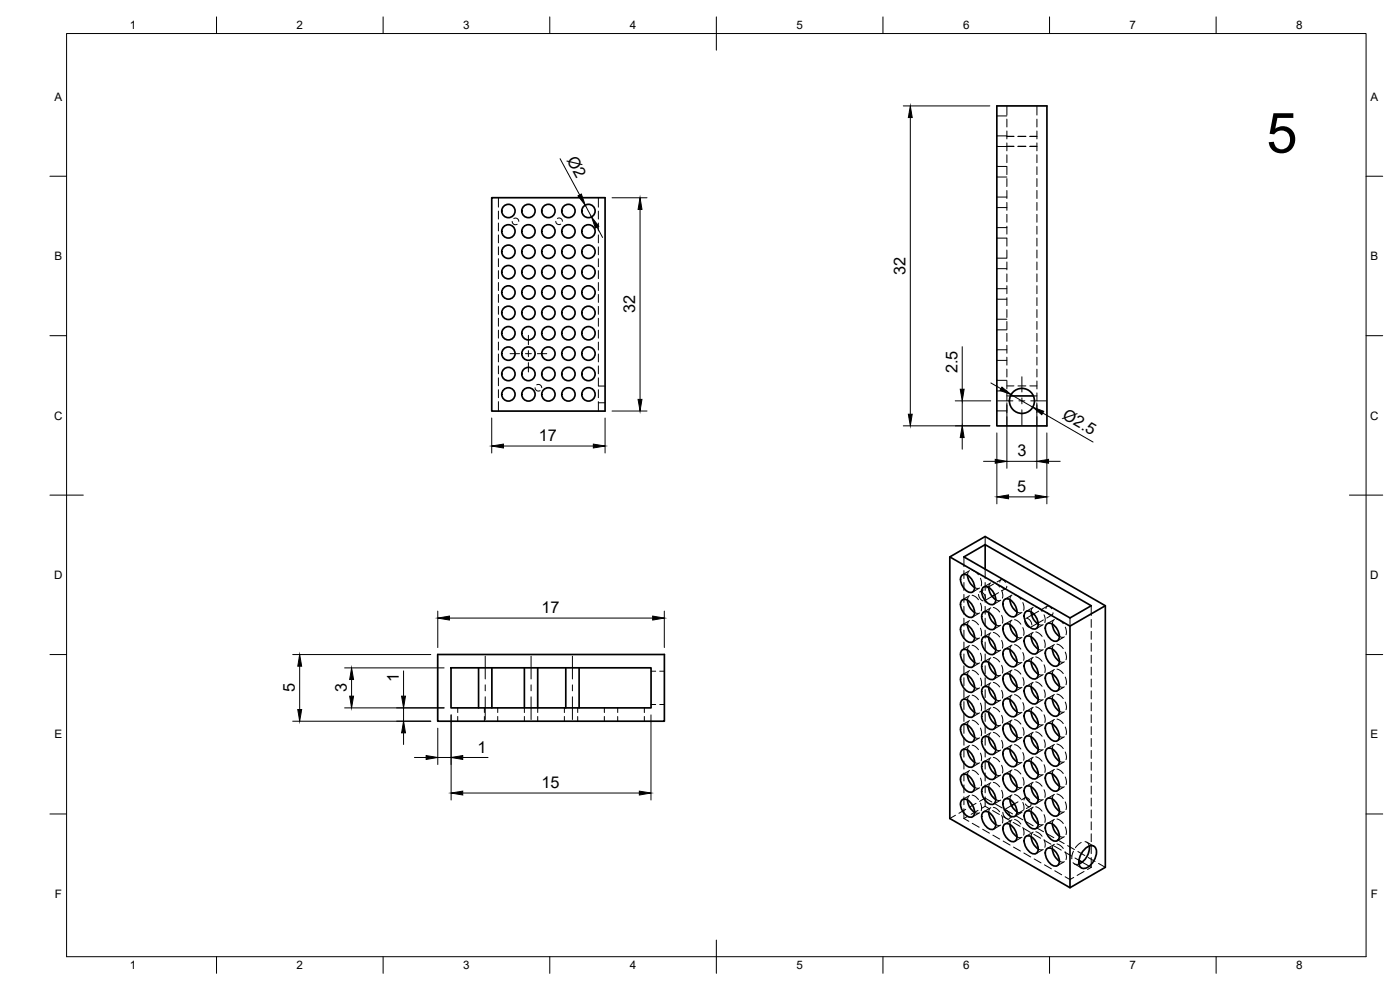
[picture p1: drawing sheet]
<svg xmlns="http://www.w3.org/2000/svg" width="420mm" height="297mm" viewBox="0 0 420 297" stroke-linecap="round" stroke-linejoin="round" font-family="sans-serif">
<defs><g id="words">
<text font-size="16.8" x="380.1" y="45.8">5</text>
<g font-size="4.9">
<text x="170" y="47.9" transform="rotate(62 170 47.9)">Ø2</text>
<text x="271.7" y="82.5" transform="rotate(-90 271.7 82.5)">32</text>
<text x="190.6" y="94" transform="rotate(-90 190.6 94)">32</text>
<text x="287.3" y="112" transform="rotate(-90 287.3 112)">2.5</text>
<text x="318.6" y="125.4" transform="rotate(30 318.6 125.4)">Ø2.5</text>
<text x="161.7" y="132.4">17</text>
<text x="305.3" y="137">3</text>
<text x="305.3" y="147.6">5</text>
<text x="162.5" y="184.1">17</text>
<text x="88.5" y="207.8" transform="rotate(-90 88.5 207.8)">5</text>
<text x="104.1" y="207.7" transform="rotate(-90 104.1 207.7)">3</text>
<text x="119.7" y="204.5" transform="rotate(-90 119.7 204.5)">1</text>
<text x="143.3" y="225.9">1</text>
<text x="162.5" y="236.5">15</text>
</g>
<g font-size="3.5">
<text x="39" y="8.8">1</text>
<text x="89" y="8.8">2</text>
<text x="139" y="8.8">3</text>
<text x="189" y="8.8">4</text>
<text x="239" y="8.8">5</text>
<text x="289" y="8.8">6</text>
<text x="339" y="8.8">7</text>
<text x="389" y="8.8">8</text>
<text x="16.3" y="30.2">A</text>
<text x="411.3" y="30.2">A</text>
<text x="16.3" y="78">B</text>
<text x="411.3" y="78">B</text>
<text x="16.2" y="125.9">C</text>
<text x="411.2" y="125.9">C</text>
<text x="16.2" y="173.7">D</text>
<text x="411.2" y="173.7">D</text>
<text x="16.3" y="221.6">E</text>
<text x="411.3" y="221.6">E</text>
<text x="16.4" y="269.4">F</text>
<text x="411.4" y="269.4">F</text>
<text x="39" y="290.8">1</text>
<text x="89" y="290.8">2</text>
<text x="139" y="290.8">3</text>
<text x="189" y="290.8">4</text>
<text x="239" y="290.8">5</text>
<text x="289" y="290.8">6</text>
<text x="339" y="290.8">7</text>
<text x="389" y="290.8">8</text>
</g>
</g></defs>
<!-- layer: Visible -->
<g fill="none" stroke="#000" stroke-width=".51">
<path d="M299.2 31.8h15v96h-15zM147.6 59.3h34v64h-34zM303.2 118.8h6.9M285.1 167.1l10.6-6.1 36 20.7v78.5l-10.6 6.1-36-20.7zM285.1 167.1l36 20.8 10.6-6.2M288.5 172.8a1.8 1.8 0 0 1 2.8 .6 3.2 3.2 0 0 1 .6 4.2 3.2 3.2 0 0 1-3.4-2.6 2.66 2.66 0 0 1 0-2.2zM289.3 167.1l6.4-3.7 31.8 18.3-6.4 3.7zM290.4 172.6a4.7 4.7 0 0 0 2.1 3.7M294.9 176.4a1.8 1.8 0 0 1 2.8 .6 3.2 3.2 0 0 1 .5 4.3 3.2 3.2 0 0 1-3.4-2.6 2.66 2.66 0 0 1 .1-2.3zM295.7 163.4v7.4M296.7 176.2a4.7 4.7 0 0 0 2.1 3.7M298.5 178.5l-.8 .5"/>
<path d="M303.1 179.9a4.7 4.7 0 0 0 2.1 3.7M131.4 196.4h68v20h-68zM288.5 195.2a1.8 1.8 0 0 1 2.8 .7 3.2 3.2 0 0 1 .6 4.2 3.2 3.2 0 0 1-3.4-2.6 2.66 2.66 0 0 1 0-2.3zM288.5 187.7a1.8 1.8 0 0 1 2.8 .7 3.2 3.2 0 0 1 .6 4.2 3.2 3.2 0 0 1-3.4-2.6 2.66 2.66 0 0 1 0-2.3zM288.5 180.2a1.8 1.8 0 0 1 2.8 .7 3.2 3.2 0 0 1 .6 4.2 3.2 3.2 0 0 1-3.4-2.6 2.66 2.66 0 0 1 0-2.3zM290.4 180.1a4.7 4.7 0 0 0 2.1 3.7M290.4 187.6a4.7 4.7 0 0 0 2.1 3.6M290.4 195.1a4.7 4.7 0 0 0 2.1 3.6M294.9 191.4a1.8 1.8 0 0 1 2.8 .6 3.2 3.2 0 0 1 .5 4.3 3.2 3.2 0 0 1-3.4-2.6 2.66 2.66 0 0 1 .1-2.3zM294.9 198.9a1.8 1.8 0 0 1 2.8 .6 3.2 3.2 0 0 1 .5 4.3 3.2 3.2 0 0 1-3.4-2.6 2.66 2.66 0 0 1 .1-2.3zM294.9 183.9a1.8 1.8 0 0 1 2.8 .6 3.2 3.2 0 0 1 .5 4.3 3.2 3.2 0 0 1-3.4-2.6 2.66 2.66 0 0 1 .1-2.3zM296.7 183.7a4.7 4.7 0 0 0 2.1 3.7"/>
<path d="M296.7 198.7a4.7 4.7 0 0 0 2.1 3.7M296.7 191.2a4.7 4.7 0 0 0 2.1 3.7M301.3 187.6a1.8 1.8 0 0 1 2.7 .6 3.2 3.2 0 0 1 .6 4.3 3.2 3.2 0 0 1-3.4-2.7 2.66 2.66 0 0 1 .1-2.2zM301.3 195.1a1.8 1.8 0 0 1 2.7 .6 3.2 3.2 0 0 1 .6 4.2 3.2 3.2 0 0 1-3.4-2.6 2.66 2.66 0 0 1 .1-2.2zM301.3 180.1a1.8 1.8 0 0 1 2.7 .6 3.2 3.2 0 0 1 .6 4.3 3.2 3.2 0 0 1-3.4-2.7 2.66 2.66 0 0 1 .1-2.2zM303.1 194.9a4.7 4.7 0 0 0 2.1 3.7M303.1 187.4a4.7 4.7 0 0 0 2.1 3.7M307.6 183.7a1.8 1.8 0 0 1 2.8 .7 3.2 3.2 0 0 1 .6 4.2 3.2 3.2 0 0 1-3.4-2.6 2.66 2.66 0 0 1 0-2.3zM307.6 191.2a1.8 1.8 0 0 1 2.8 .7 3.2 3.2 0 0 1 .6 4.2 3.2 3.2 0 0 1-3.4-2.6 2.66 2.66 0 0 1 0-2.3zM307.6 198.7a1.8 1.8 0 0 1 2.8 .7 3.2 3.2 0 0 1 .6 4.2 3.2 3.2 0 0 1-3.4-2.6 2.66 2.66 0 0 1 0-2.3zM309.5 198.6a4.7 4.7 0 0 0 2.1 3.7M309.5 191.1a4.7 4.7 0 0 0 2.1 3.6"/>
<path d="M309.5 183.6a4.7 4.7 0 0 0 2.1 3.6M310.2 184.2l-.6 .4M311.6 186.9l-.3 .2M314 187.4a1.8 1.8 0 0 1 2.7 .6 3.2 3.2 0 0 1 .6 4.3 3.2 3.2 0 0 1-3.4-2.6 2.66 2.66 0 0 1 .1-2.3zM314 194.9a1.8 1.8 0 0 1 2.7 .6 3.2 3.2 0 0 1 .6 4.3 3.2 3.2 0 0 1-3.4-2.6 2.66 2.66 0 0 1 .1-2.3zM315.8 194.7a4.7 4.7 0 0 0 2.2 3.7M315.8 187.3a4.7 4.7 0 0 0 2.2 3.6M321.1 187.9v78.4M135.4 200.4h60v12h-60zM143.6 200.4v12M147.6 200.4v12M157.4 200.4v12"/>
<path d="M161.4 200.4v12M169.8 200.4v12M173.8 200.4v12M288.5 217.7a1.8 1.8 0 0 1 2.8 .6 3.2 3.2 0 0 1 .6 4.3 3.2 3.2 0 0 1-3.4-2.6 2.66 2.66 0 0 1 0-2.3zM288.5 202.7a1.8 1.8 0 0 1 2.8 .7 3.2 3.2 0 0 1 .6 4.2 3.2 3.2 0 0 1-3.4-2.6 2.66 2.66 0 0 1 0-2.3zM288.5 210.2a1.8 1.8 0 0 1 2.8 .6 3.2 3.2 0 0 1 .6 4.3 3.2 3.2 0 0 1-3.4-2.6 2.66 2.66 0 0 1 0-2.3zM290.4 210.1a4.7 4.7 0 0 0 2.1 3.6M290.4 202.6a4.7 4.7 0 0 0 2.1 3.6M290.4 217.5a4.7 4.7 0 0 0 2.1 3.7M294.9 213.9a1.8 1.8 0 0 1 2.8 .6 3.2 3.2 0 0 1 .5 4.3 3.2 3.2 0 0 1-3.4-2.7 2.66 2.66 0 0 1 .1-2.2zM294.9 206.4a1.8 1.8 0 0 1 2.8 .6 3.2 3.2 0 0 1 .5 4.3 3.2 3.2 0 0 1-3.4-2.6 2.66 2.66 0 0 1 .1-2.3zM296.7 206.2a4.7 4.7 0 0 0 2.1 3.7"/>
<path d="M296.7 213.7a4.7 4.7 0 0 0 2.1 3.7M301.3 217.5a1.8 1.8 0 0 1 2.7 .7 3.2 3.2 0 0 1 .6 4.2 3.2 3.2 0 0 1-3.4-2.6 2.66 2.66 0 0 1 .1-2.3zM301.3 202.6a1.8 1.8 0 0 1 2.7 .6 3.2 3.2 0 0 1 .6 4.2 3.2 3.2 0 0 1-3.4-2.6 2.66 2.66 0 0 1 .1-2.2zM301.3 210.1a1.8 1.8 0 0 1 2.7 .6 3.2 3.2 0 0 1 .6 4.2 3.2 3.2 0 0 1-3.4-2.6 2.66 2.66 0 0 1 .1-2.2zM303.1 209.9a4.7 4.7 0 0 0 2.1 3.7M303.1 202.4a4.7 4.7 0 0 0 2.1 3.7M303.1 217.4a4.7 4.7 0 0 0 2.1 3.7M307.6 213.7a1.8 1.8 0 0 1 2.8 .6 3.2 3.2 0 0 1 .6 4.3 3.2 3.2 0 0 1-3.4-2.6 2.66 2.66 0 0 1 0-2.3zM307.6 206.2a1.8 1.8 0 0 1 2.8 .6 3.2 3.2 0 0 1 .6 4.3 3.2 3.2 0 0 1-3.4-2.6 2.66 2.66 0 0 1 0-2.3zM309.5 206.1a4.7 4.7 0 0 0 2.1 3.6M309.5 213.6a4.7 4.7 0 0 0 2.1 3.6M314 209.9a1.8 1.8 0 0 1 2.7 .6 3.2 3.2 0 0 1 .6 4.3 3.2 3.2 0 0 1-3.4-2.6 2.66 2.66 0 0 1 .1-2.3z"/>
<path d="M314 217.4a1.8 1.8 0 0 1 2.7 .6 3.2 3.2 0 0 1 .6 4.3 3.2 3.2 0 0 1-3.4-2.6 2.66 2.66 0 0 1 .1-2.3zM314 202.4a1.8 1.8 0 0 1 2.7 .6 3.2 3.2 0 0 1 .6 4.3 3.2 3.2 0 0 1-3.4-2.6 2.66 2.66 0 0 1 .1-2.3zM315.8 202.2a4.7 4.7 0 0 0 2.2 3.7M315.8 217.2a4.7 4.7 0 0 0 2.2 3.7M315.8 209.7a4.7 4.7 0 0 0 2.2 3.7M288.5 225.2a1.8 1.8 0 0 1 2.8 .6 3.2 3.2 0 0 1 .6 4.3 3.2 3.2 0 0 1-3.4-2.6 2.66 2.66 0 0 1 0-2.3zM288.5 232.7a1.8 1.8 0 0 1 2.8 .6 3.2 3.2 0 0 1 .6 4.3 3.2 3.2 0 0 1-3.4-2.6 2.66 2.66 0 0 1 0-2.3zM290.4 232.6a4.7 4.7 0 0 0 2.1 3.6M290.4 225a4.7 4.7 0 0 0 2.1 3.7M294.9 236.4a1.8 1.8 0 0 1 2.8 .6 3.2 3.2 0 0 1 .5 4.2 3.2 3.2 0 0 1-3.4-2.6 2.66 2.66 0 0 1 .1-2.2zM294.9 221.4a1.8 1.8 0 0 1 2.8 .6 3.2 3.2 0 0 1 .5 4.3 3.2 3.2 0 0 1-3.4-2.7 2.66 2.66 0 0 1 .1-2.2zM294.9 228.9a1.8 1.8 0 0 1 2.8 .6 3.2 3.2 0 0 1 .5 4.3 3.2 3.2 0 0 1-3.4-2.7 2.66 2.66 0 0 1 .1-2.2z"/>
<path d="M296.7 228.7a4.7 4.7 0 0 0 2.1 3.7M296.7 221.2a4.7 4.7 0 0 0 2.1 3.7M296.7 236.2a4.7 4.7 0 0 0 2.1 3.7M301.3 232.6a1.8 1.8 0 0 1 2.7 .6 3.2 3.2 0 0 1 .6 4.2 3.2 3.2 0 0 1-3.4-2.6 2.66 2.66 0 0 1 .1-2.2zM301.3 225a1.8 1.8 0 0 1 2.7 .7 3.2 3.2 0 0 1 .6 4.2 3.2 3.2 0 0 1-3.4-2.6 2.66 2.66 0 0 1 .1-2.3zM303.1 224.9a4.7 4.7 0 0 0 2.1 3.7M303.1 232.4a4.7 4.7 0 0 0 2.1 3.7M303.1 239.9a4.7 4.7 0 0 0 2.1 3.7M307.6 236.2a1.8 1.8 0 0 1 2.8 .6 3.2 3.2 0 0 1 .6 4.3 3.2 3.2 0 0 1-3.4-2.6 2.66 2.66 0 0 1 0-2.3zM307.6 228.7a1.8 1.8 0 0 1 2.8 .6 3.2 3.2 0 0 1 .6 4.3 3.2 3.2 0 0 1-3.4-2.6 2.66 2.66 0 0 1 0-2.3zM307.6 221.2a1.8 1.8 0 0 1 2.8 .7 3.2 3.2 0 0 1 .6 4.2 3.2 3.2 0 0 1-3.4-2.6 2.66 2.66 0 0 1 0-2.3zM309.5 221.1a4.7 4.7 0 0 0 2.1 3.6"/>
<path d="M309.5 228.6a4.7 4.7 0 0 0 2.1 3.6M309.5 236a4.7 4.7 0 0 0 2.1 3.7M314 239.9a1.8 1.8 0 0 1 2.7 .6 3.2 3.2 0 0 1 .6 4.3 3.2 3.2 0 0 1-3.4-2.7 2.66 2.66 0 0 1 .1-2.2zM314 232.4a1.8 1.8 0 0 1 2.7 .6 3.2 3.2 0 0 1 .6 4.3 3.2 3.2 0 0 1-3.4-2.7 2.66 2.66 0 0 1 .1-2.2zM314 224.9a1.8 1.8 0 0 1 2.7 .6 3.2 3.2 0 0 1 .6 4.3 3.2 3.2 0 0 1-3.4-2.6 2.66 2.66 0 0 1 .1-2.3zM315.8 224.7a4.7 4.7 0 0 0 2.2 3.7M315.8 232.2a4.7 4.7 0 0 0 2.2 3.7M315.8 239.7a4.7 4.7 0 0 0 2.2 3.7M288.5 240.2a1.8 1.8 0 0 1 2.8 .6 3.2 3.2 0 0 1 .6 4.3 3.2 3.2 0 0 1-3.4-2.6 2.66 2.66 0 0 1 0-2.3zM290.4 240a4.7 4.7 0 0 0 2.1 3.7M294.9 243.9a1.8 1.8 0 0 1 2.8 .6 3.2 3.2 0 0 1 .5 4.3 3.2 3.2 0 0 1-3.4-2.7 2.66 2.66 0 0 1 .1-2.2zM296.7 243.7a4.7 4.7 0 0 0 2.1 3.7"/>
<path d="M301.3 240a1.8 1.8 0 0 1 2.7 .7 3.2 3.2 0 0 1 .6 4.2 3.2 3.2 0 0 1-3.4-2.6 2.66 2.66 0 0 1 .1-2.3zM301.3 247.5a1.8 1.8 0 0 1 2.7 .7 3.2 3.2 0 0 1 .6 4.2 3.2 3.2 0 0 1-3.4-2.6 2.66 2.66 0 0 1 .1-2.3zM303.1 247.4a4.7 4.7 0 0 0 2.1 3.6M304.4 241.2l-.8 .5M307.6 243.7a1.8 1.8 0 0 1 2.8 .6 3.2 3.2 0 0 1 .6 4.3 3.2 3.2 0 0 1-3.4-2.6 2.66 2.66 0 0 1 0-2.3zM307.6 251.2a1.8 1.8 0 0 1 2.8 .6 3.2 3.2 0 0 1 .6 4.3 3.2 3.2 0 0 1-3.4-2.6 2.66 2.66 0 0 1 0-2.3zM309.5 251a4.7 4.7 0 0 0 2.1 3.7M309.5 243.5a4.7 4.7 0 0 0 2.1 3.7M314 247.4a1.8 1.8 0 0 1 2.7 .6 3.2 3.2 0 0 1 .6 4.3 3.2 3.2 0 0 1-3.4-2.7 2.66 2.66 0 0 1 .1-2.2zM314 254.9a1.8 1.8 0 0 1 2.7 .6 3.2 3.2 0 0 1 .6 4.2 3.2 3.2 0 0 1-3.4-2.6 2.66 2.66 0 0 1 .1-2.2zM315.8 254.7a4.7 4.7 0 0 0 2.2 3.7M315.8 247.2a4.7 4.7 0 0 0 2.2 3.7"/>
<path d="M323.8 258.1l1 .6M325.4 254.9a2.16 2.16 0 0 1 3.4-.5 5 5 0 0 1-3.5 6.2 1.83 1.83 0 0 1-1.5-2.6l.4-1.3zM326.9 253.8a5.6 5.6 0 0 1-3.1 5.4"/>
<circle cx="152.6" cy="63.3" r="2"/>
<circle cx="152.6" cy="75.5" r="2"/>
<circle cx="152.6" cy="69.4" r="2"/>
<circle cx="158.6" cy="63.3" r="2"/>
<circle cx="158.6" cy="75.5" r="2"/>
<circle cx="158.6" cy="69.4" r="2"/>
<circle cx="164.6" cy="69.4" r="2"/>
<circle cx="164.6" cy="75.5" r="2"/>
<circle cx="164.6" cy="63.3" r="2"/>
<circle cx="170.6" cy="63.3" r="2"/>
<circle cx="170.6" cy="69.4" r="2"/>
<circle cx="170.6" cy="75.5" r="2"/>
<circle cx="176.6" cy="75.5" r="2"/>
<circle cx="176.6" cy="69.4" r="2"/>
<circle cx="176.6" cy="63.3" r="2"/>
<circle cx="152.6" cy="81.7" r="2"/>
<circle cx="152.6" cy="93.9" r="2"/>
<circle cx="152.6" cy="100" r="2"/>
<circle cx="152.6" cy="87.8" r="2"/>
<circle cx="158.6" cy="81.7" r="2"/>
<circle cx="158.6" cy="93.9" r="2"/>
<circle cx="158.6" cy="87.8" r="2"/>
<circle cx="158.6" cy="100" r="2"/>
<circle cx="164.6" cy="93.9" r="2"/>
<circle cx="164.6" cy="87.8" r="2"/>
<circle cx="164.6" cy="81.7" r="2"/>
<circle cx="164.6" cy="100" r="2"/>
<circle cx="170.6" cy="100" r="2"/>
<circle cx="170.6" cy="93.9" r="2"/>
<circle cx="170.6" cy="87.8" r="2"/>
<circle cx="170.6" cy="81.7" r="2"/>
<circle cx="176.6" cy="100" r="2"/>
<circle cx="176.6" cy="81.7" r="2"/>
<circle cx="176.6" cy="93.9" r="2"/>
<circle cx="176.6" cy="87.8" r="2"/>
<circle cx="152.6" cy="112.2" r="2"/>
<circle cx="152.6" cy="106.1" r="2"/>
<circle cx="152.6" cy="118.3" r="2"/>
<circle cx="158.6" cy="112.2" r="2"/>
<circle cx="158.6" cy="106.1" r="2"/>
<circle cx="158.6" cy="118.3" r="2"/>
<circle cx="164.6" cy="112.2" r="2"/>
<circle cx="164.6" cy="118.3" r="2"/>
<circle cx="164.6" cy="106.1" r="2"/>
<circle cx="170.6" cy="112.2" r="2"/>
<circle cx="170.6" cy="118.3" r="2"/>
<circle cx="170.6" cy="106.1" r="2"/>
<circle cx="176.6" cy="112.2" r="2"/>
<circle cx="176.6" cy="106.1" r="2"/>
<circle cx="176.6" cy="118.3" r="2"/>
<circle cx="306.7" cy="120.3" r="3.8"/>
</g>
<!-- layer: Hidden -->
<g fill="none" stroke="#000" stroke-width=".3">
<path d="M299.2 34.8h3M302.2 31.8v2.7M302.2 35.7v2.4M302.2 39.3v2.4M311.2 31.8v2.7M311.2 35.7v2.4M311.2 39.3v2.4M149.6 59.3v2.9M179.6 59.3v2.9M299.2 43.9h5.1M299.2 40.8h3M299.2 53.1h3"/>
<path d="M299.2 59.1h3M299.2 49.9h3M302.2 42.9v2.4M302.2 46.4v2.4M302.2 50v2.4M302.2 53.6v2.4M302.2 57.2v2.3M302.2 43.9h2.1M302.2 40.9h2.1M305.5 43.9h2.4M305.5 40.9h2.4M309.1 43.9h2.1"/>
<path d="M309.1 40.9h2.1M311.2 42.9v2.4M311.2 46.4v2.4M311.2 50v2.4M311.2 53.6v2.4M311.2 57.2v2.3M149.6 63.3v2.4M149.6 66.9v2.4M149.6 70.5v2.4M149.6 74.1v2.3M149.6 77.6v2.4M153.7 66.4a.99 .99 0 0 0 1.5 .9"/>
<path d="M154.2 65.6a1 1 0 0 1 1.5 .8M166.8 66.4a.99 .99 0 0 0 1.5 .9M167.3 65.5a1 1 0 0 1 1.5 .9M179.6 63.3v2.4M179.6 66.9v2.4M179.6 70.5v2.4M179.6 74.1v2.3M179.6 77.6v2.4M299.2 71.4h3v2.4M299.2 62.3h3M299.2 68.3h3M302.2 60.7v2.4"/>
<path d="M302.2 64.3v2.4M302.2 67.9v2.4M302.2 75v2.4l-3 .1M302.2 78.6v2.4M311.2 60.7v2.4M311.2 64.3v2.4M311.2 67.9v2.4M311.2 71.4v2.4M311.2 75v2.4M311.2 78.6v2.4M149.6 81.2v2.4M149.6 84.8v2.4"/>
<path d="M149.6 88.4v2.3M149.6 91.9v2.4M149.6 95.5v2.4M149.6 99.1v2.4M179.6 81.2v2.4M179.6 84.8v2.4M179.6 88.4v2.3M179.6 91.9v2.4M179.6 95.5v2.4M179.6 99.1v2.4M299.2 99h3M299.2 89.8h3"/>
<path d="M299.2 95.8h3M299.2 80.6h3M299.2 86.6h3M302.2 82.2v2.3M302.2 85.7v2.4M302.2 89.3v2.4M302.2 92.9v2.4M302.2 96.5v2.3M311.2 82.2v2.3M311.2 85.7v2.4M311.2 89.3v2.4M311.2 92.9v2.4"/>
<path d="M311.2 96.5v2.3M149.6 102.6v2.4M149.6 106.2v2.4M149.6 109.8v2.4M149.6 113.4v2.3M149.6 116.9v2.4M160.6 116.3a.99 .99 0 0 0 1.5 .9M161.1 115.5a1.01 1.01 0 0 1 1.5 .8M179.6 102.6v2.4M179.6 106.2v2.4M179.6 109.8v2.4M179.6 113.4v2.3"/>
<path d="M179.6 116.9v2.4M179.6 115.8h2M299.2 105h3M299.2 108.1h3M299.2 114.1h3M299.2 117.3h3M302.2 100v2.4M302.2 103.6v2.4M302.2 107.2v2.3M302.2 110.8v2.3M302.2 114.3v2.4M302.2 117.9v2.4"/>
<path d="M302.2 118.8h1M302.2 115.8h2.1M305.5 115.8h2.4M309.1 115.8h2.1M310.1 118.8h1.1M311.2 100v2.4M311.2 103.6v2.4M311.2 107.2v2.3M311.2 110.8v2.3M311.2 114.3v2.4M311.2 117.9v2.4M149.6 120.5v2.8"/>
<path d="M179.6 120.5v2.8M179.6 120.8h2M299.2 123.3h3M302.2 121.5v2.3M302.2 125v2.8M311.2 121.5v2.3M311.2 125v2.8M289.3 167.1v2.9M289.3 171.2v2.4M289.3 174.8v2.4M289.3 178.4v2.3M290.7 179l-.3 1.1"/>
<path d="M290.7 171.5l-.3 1.1M291 171.2l-2.1 1.3M291 178.7l-2.1 1.2M291.8 178.6l1.1 .6 .7 .7M291.8 171.1l1.1 .6 .7 .8M292.5 176.3l1.1 .2M293.7 178.3v.1a2.11 2.11 0 0 0 1.3 1.9M294 176.4l-2.2 1.3M294.2 173.5l.4 1.4-.1 .9M294.4 177.6a2.18 2.18 0 0 1 1.4 1.9M295.1 177l-1.1 .6M295.7 161v2.4"/>
<path d="M295.7 170.8v2.8M295.7 174.8v2.4M295.7 178.4v2.3M297.1 175.2l-.4 1.1M297.3 174.9l-2.1 1.2M297.7 179l-2.2 1.2M298.1 174.8l.9 .3 1 1M298.2 175.2l-2.1 1.2M298.8 179.9l1.2 .3M299.7 177.8l-1.2 .7M300 174.7a.8 .8 0 0 1 .8-.8 .8 .8 0 0 1 .8 .6l.2 .2M300.4 174l-1.2 .6"/>
<path d="M300.4 175.8a.95 .95 0 0 0 .7 .8 .95 .95 0 0 0 1-.4l.1-.3M300.6 177.2l.4 1.4-.2 .9M301.8 176.6l-1.1 .6M303.4 178.8l-.3 1.1M303.7 178.5l-2.1 1.3M304.5 178.4l.8 .4 1.1 1M289.3 181.9v2.4M289.3 185.5v2.4M289.3 189.1v2.4M289.3 192.6v2.4M289.3 196.2v2.4M289.3 199.8v2.4"/>
<path d="M290.7 186.5l-.3 1.1M290.7 194l-.3 1.1M291 193.7l-2.1 1.2M291 186.2l-2.1 1.2M291.8 186.1l.8 .3 1 1.1M291.8 193.6l.8 .3 1 1.1M292.5 183.8l1.1 .2M292.5 191.3l1.1 .2M292.5 198.8l1.1 .2M294 198.9l-2.2 1.2M294 191.4l-2.2 1.2M294 183.9l-2.2 1.3"/>
<path d="M294.2 181l.4 1-.1 1.3M294.2 188.5l.4 1-.1 1.3M294.2 196l.4 1.4-.1 .9M295.7 181.9v2.4M295.7 185.5v2.4M295.7 189.1v2.4M295.7 192.6v2.4M295.7 196.2v2.4M295.7 199.8v2.4M297.1 182.7l-.4 1.1M297.1 197.6l-.4 1.1M297.1 190.1l-.4 1.1"/>
<path d="M297.3 189.9l-2.1 1.2M297.3 197.4l-2.1 1.2M297.3 182.4l-2.1 1.2M298.1 182.3l.9 .3 1 1M298.1 197.3l.9 .3 1 1M298.1 189.8l.9 .3 1 1M298.8 187.4l1.2 .3M298.8 194.9l1.2 .3M300.3 195.1l-2.1 1.2M300.3 187.6l-2.1 1.2M300.3 180.1l-2.1 1.2M300.6 184.6l.4 1.5-.2 .9"/>
<path d="M300.6 199.6l.4 1.5-.2 .9M300.6 192.1l.4 1.5-.2 .9M303.4 193.8l-.3 1.1M303.4 186.3l-.3 1.1M303.7 186.1l-2.1 1.2M303.7 193.6l-2.1 1.2M304.5 193.4l.8 .4 1.1 1M304.5 185.9l.8 .4 1.1 1M305.2 183.6l1.1 .3M305.2 198.6l1.1 .3M305.2 191.1l1.1 .3M306.7 191.2l-2.1 1.3"/>
<path d="M306.7 198.7l-2.1 1.3M306.7 183.8l-2.1 1.2M307 180.8l.3 1-.1 1.3M307 195.8l.3 1-.1 1.3M307 188.3l.3 1.4-.1 .9M307.6 186.3v.1a2.2 2.2 0 0 0 1.3 1.8M308.3 185.6a2.18 2.18 0 0 1 1.4 1.9M309.6 184.6l-1.7 1M309.8 197.5l-.3 1.1M309.8 190l-.3 1.1M309.8 182.5l-.3 1.1M310.1 182.2l-2.1 1.2"/>
<path d="M310.1 189.7l-2.1 1.2M310.1 197.2l-2.1 1.2M310.9 197.1l.8 .3 1 1M310.9 189.6l.8 .3 1 1.1M310.9 182.1l.8 .3 1 1.1M311.3 187.1l-1.9 1.1M311.6 194.8l1.1 .2M311.6 187.3l1.1 .2M311.7 183.4l-1.5 .8M313.1 187.4l-2.2 1.2M313.1 194.9l-2.2 1.2M313.1 186l-1.5 .9"/>
<path d="M313.3 199.5l.3 1v1.3M313.3 192l.3 1v1.3M313.3 184.5l.4 1.4-.1 .9M313.9 182.6a.74 .74 0 0 1 .6-.8 .74 .74 0 0 1 .8 .5l.3 .4M314.2 181.9l-1.5 .9M314.3 183.8a.96 .96 0 0 0 .7 .7 .96 .96 0 0 0 1-.3v-.4M315.7 184.5l-1.5 .9M316.1 193.6l-.3 1.1M316.1 186.1l-.3 1.1M316.4 185.9l-2.1 1.2M316.4 193.4l-2.1 1.2M317.2 193.3l.9 .3 1 1"/>
<path d="M317.2 185.8l.9 .3 1 1M317.9 198.4l1.2 .3M317.9 190.9l1.2 .3M319.4 191.1l-2.1 1.2M319.4 198.6l-2.1 1.2M319.7 195.7l.4 1.4-.2 .9M319.7 188.2l.4 1.4-.2 .9M321.1 185.4v2.5M327.5 181.7v3M327.5 185.9v2.3M327.5 189.4v2.4M327.5 193v2.4"/>
<path d="M327.5 196.6v2.4M137.4 212.4v1.4M137.4 215v1.4M145.4 212.4v1.4M145.4 215v1.4M149.4 212.4v1.4M149.4 215v1.4M157.4 212.4v1.4M157.4 215v1.4M161.4 212.4v1.4M161.4 215v1.4M169.4 212.4v1.4"/>
<path d="M169.4 215v1.4M173.4 212.4v1.4M173.4 215v1.4M181.4 212.4v1.4M181.4 215v1.4M185.4 212.4v1.4M185.4 215v1.4M193.4 212.4v1.4M193.4 215v1.4M195.4 211.4h1.4M195.4 201.4h1.4M198 211.4h1.4"/>
<path d="M198 201.4h1.4M289.3 203.4v2.3M289.3 206.9v2.4M289.3 210.5v2.4M289.3 214.1v2.4M289.3 217.6v2.4M290.7 209l-.3 1.1M290.7 201.5l-.3 1.1M290.7 216.5l-.3 1.1M291 216.2l-2.1 1.2M291 201.2l-2.1 1.2M291 208.7l-2.1 1.2"/>
<path d="M291.8 208.6l.8 .3 1 1M291.8 201.1l.8 .3 1 1M291.8 216.1l.8 .3 1 1M292.5 213.7l1.1 .3M292.5 206.3l1.1 .2M294 206.4l-2.2 1.2M294 213.9l-2.2 1.2M294.2 211l.4 1-.1 1.3M294.2 203.5l.4 1-.1 1.3M294.2 218.4l.4 1.5-.1 .9M295.7 203.4v2.3M295.7 206.9v2.4"/>
<path d="M295.7 210.5v2.4M295.7 214.1v2.4M295.7 217.6v2.4M297.1 205.1l-.4 1.1M297.1 212.6l-.4 1.1M297.3 212.4l-2.1 1.2M297.3 204.9l-2.1 1.2M297.3 219.9l-2.1 1.2M298.1 219.7l.9 .4 1 1M298.1 204.8l.9 .3 1 1M298.1 212.2l.9 .4 1 1M298.8 209.9l1.2 .3"/>
<path d="M298.8 202.4l1.2 .3M298.8 217.4l1.2 .3M300.3 217.6l-2.1 1.2M300.3 202.6l-2.1 1.2M300.3 210.1l-2.1 1.2M300.6 207.1l.4 1.5-.2 .9M300.6 214.6l.4 1.5-.2 .8M303.4 208.8l-.3 1.1M303.4 201.3l-.3 1.1M303.4 216.3l-.3 1.1M303.7 216l-2.1 1.3M303.7 201l-2.1 1.3"/>
<path d="M303.7 208.5l-2.1 1.2M304.5 208.4l.8 .4 1.1 1M304.5 200.9l.8 .4 1.1 1M304.5 215.9l.8 .3 1.1 1.1M305.2 213.6l1.1 .3M305.2 206.1l1.1 .3M306.7 206.2l-2.1 1.3M306.7 213.7l-2.1 1.3M307 210.8l.3 1-.1 1.3M307 203.3l.3 1-.1 1.3M307 218.3l.3 1-.1 1.3M309.8 219.9l-.3 1.2"/>
<path d="M309.8 205l-.3 1.1M309.8 212.5l-.3 1.1M310.1 212.2l-2.1 1.2M310.1 204.7l-2.1 1.2M310.1 219.7l-2.1 1.2M310.9 219.6l.8 .3 1 1M310.9 204.6l.8 .3 1 1M310.9 212.1l.8 .3 1 1M311.6 202.3l1.1 .2M311.6 209.8l1.1 .2M311.6 217.3l1.1 .2M313.1 217.4l-2.2 1.2"/>
<path d="M313.1 209.9l-2.2 1.2M313.1 202.4l-2.2 1.2M313.3 207l.3 1v1.3M313.3 214.5l.3 1v1.3M316.1 201.1l-.3 1.2M316.1 216.1l-.3 1.1M316.1 208.6l-.3 1.1M316.4 208.4l-2.1 1.2M316.4 215.9l-2.1 1.2M316.4 200.9l-2.1 1.2M317.2 200.8l.9 .3 1 1M317.2 215.8l.9 .3 1 1"/>
<path d="M317.2 208.3l.9 .3 1 1M317.9 205.9l1.2 .3M317.9 213.4l1.2 .3M319.4 213.6l-2.1 1.2M319.4 206.1l-2.1 1.2M319.7 203.1l.4 1.5-.2 .9M319.7 218.1l.4 1.4-.2 .9M319.7 210.6l.4 1.5-.2 .8M327.5 200.2v2.3M327.5 203.7v2.4M327.5 207.3v2.4M327.5 210.9v2.4"/>
<path d="M327.5 214.4v2.4M327.5 218v2.4M289.3 221.2v2.4M289.3 224.8v2.4M289.3 228.4v2.3M289.3 231.9v2.4M289.3 235.5v2.4M289.3 239.1v2.4M290.7 238.9l-.3 1.1M290.7 231.4l-.3 1.1M290.7 224l-.3 1.1M291 223.7l-2.1 1.2"/>
<path d="M291 238.7l-2.1 1.2M291 231.2l-2.1 1.2M291.8 238.6l.8 .3 1 1M291.8 231.1l.8 .3 1 1M291.8 223.6l.8 .3 1 1M292.5 236.2l1.1 .3M292.5 228.7l1.1 .3M292.5 221.2l1.1 .3M294 221.4l-2.2 1.2M294 228.9l-2.2 1.2M294 236.4l-2.2 1.2M294.2 233.5l.4 .9-.1 1.4"/>
<path d="M294.2 226l.4 1-.1 1.3M295.7 221.2v2.4M295.7 224.8v2.4M295.7 228.4v2.3M295.7 231.9v2.4M295.7 235.5v2.4M295.7 239.1v2.8M297.1 227.6l-.4 1.1M297.1 220.1l-.4 1.1M297.1 235.1l-.4 1.1M297.3 234.9l-2.1 1.2M297.3 227.4l-2.1 1.2"/>
<path d="M298.1 227.2l.9 .4 1 1M298.1 234.7l.9 .4 1 1M298.8 232.4l1.2 .3M298.8 224.9l1.2 .3M298.8 239.9l1.2 .3M300.3 225.1l-2.1 1.2M300.3 232.5l-2.1 1.3M300.6 229.6l.4 1.4-.2 .9M300.6 222.1l.4 1.4-.2 .9M300.6 237.1l.4 1.4-.2 .9M303.4 223.8l-.3 1.1M303.4 231.3l-.3 1.1"/>
<path d="M303.4 238.8l-.3 1.1M303.7 238.5l-2.1 1.2M303.7 231l-2.1 1.2M303.7 223.5l-2.1 1.3M304.5 223.4l.8 .3 1.1 1.1M304.5 230.9l.8 .3 1.1 1M304.5 238.4l.8 .3 1.1 1M305.2 228.6l1.1 .2M305.2 236.1l1.1 .2M305.2 221.1l1.1 .2M306.7 221.2l-2.1 1.2M306.7 236.2l-2.1 1.2"/>
<path d="M306.7 228.7l-2.1 1.2M307 225.8l.3 1-.1 1.3M307 233.3l.3 1-.1 1.3M307.6 239.4l-1 .6M309.8 227.4l-.3 1.2M309.8 235l-.3 1.1M310.1 234.7l-2.1 1.2M310.1 227.2l-2.1 1.2M310.9 227.1l.8 .3 1 1M310.9 234.6l1.1 .5 .7 .8M311.6 224.8l1.1 .2M311.6 232.2l1.1 .3"/>
<path d="M311.6 239.7l1.1 .3M313.1 239.9l-2.2 1.2M313.1 232.4l-2.2 1.2M313.1 224.9l-2.2 1.2M313.3 222l.3 1v1.3M313.3 229.5l.4 1.4-.1 .9M313.3 236.9l.4 1.5-.1 .9M316.1 223.6l-.3 1.1M316.1 231.1l-.3 1.1M316.1 238.6l-.3 1.1M316.4 238.3l-2.1 1.3M316.4 230.9l-2.1 1.2"/>
<path d="M316.4 223.4l-2.1 1.2M317.2 223.3l1.2 .5 .7 .8M317.2 230.7l1.2 .6 .7 .8M317.2 238.2l.9 .4 1 1M317.9 228.4l1.2 .3M317.9 235.9l1.2 .3M317.9 220.9l1.2 .3M319.4 221.1l-2.1 1.2M319.4 236.1l-2.1 1.2M319.4 228.6l-2.1 1.2M319.7 225.6l.4 1.4-.2 .9M319.7 233.1l.4 1.5-.2 .8"/>
<path d="M327.5 221.6v2.4M327.5 225.2v2.3M327.5 228.7v2.4M327.5 232.3v2.4M327.5 235.9v2.4M327.5 239.4v2.4M286.7 244.6l-1.6 1M289.3 245.6l1.5 .8M289.3 242.6v3M289.8 242.8l-2 1.2M290.4 244.9l-1.1 .7M291.8 247l2.1 1.2"/>
<path d="M292.5 243.7l1.1 .3M292.9 241l-2 1.2M293.5 243.1l-2.1 1.2M294 240.4l1.7-.9 2 1.2M294 243.9l-2.2 1.2M294.2 240.9l.4 1-.1 1.4M294.9 248.8l2 1.2M295.7 241.9l1.1 .7M295.7 241.9l-1.2 .7M297.1 242.6l-.4 1.1M297.3 242.3l-2.1 1.3M297.9 243.2l2 1.2"/>
<path d="M298 250.6l2 1.2M298.1 242.2l.9 .4 1 1M298.7 241.2l2.1 1.2M298.8 247.4l1.2 .3M300.3 247.6l-2.1 1.2M300.3 240.1l-2.1 1.2M300.6 244.6l.4 1.4-.2 .9M301 243.7a2.21 2.21 0 0 0 1.3 2M301 245l2 1.2M301.1 252.4l2 1.2M301.7 243a2.18 2.18 0 0 1 1.4 1.9M301.8 243l2.1 1.2"/>
<path d="M303.4 246.3l-.3 1.1M303.6 241.7l-2.3 1.3M303.7 246l-2.1 1.2M303.9 245l-1.1 .6M304.1 246.7l2 1.2M304.2 254.2l2 1.1M304.5 245.9l1.2 .6 .7 .7M304.9 244.8l2.1 1.2M305.2 251.1l1.1 .2M305.2 243.6l1.1 .2M305.5 240.6l-1.1 .6M306.7 243.7l-2.1 1.2"/>
<path d="M306.7 251.2l-2.1 1.2M307 248.3l.3 1.4-.1 .9M307 240.8l.3 1.4-.1 .9M307 243.2l-2.1 1.2M307.1 248.5l2.1 1.2M307.3 255.9l2 1.2M307.3 240a.74 .74 0 0 1 .6-.7 .74 .74 0 0 1 .8 .4l.4 .4M307.7 241.2a.95 .95 0 0 0 .8 .7 .95 .95 0 0 0 .9-.3v-.3M308 246.6l2.1 1.2M309.1 242l-1.1 .6M309.8 249.9l-.3 1.1M309.8 242.5l-.3 1.1"/>
<path d="M310.1 242.2l-2.1 1.2M310.1 249.7l-2.1 1.2M310.2 250.3l2.1 1.2M310.4 257.7l2 1.2M310.9 249.6l.8 .3 1 1M310.9 242.1l1.1 .5 .7 .8M311.1 248.4l2.1 1.2M311.6 254.7l1.1 .3M311.6 247.2l1.1 .3M313.1 247.4l-2.2 1.2M313.1 254.9l-2.2 1.2M313.3 251.9l.3 1v1.3"/>
<path d="M313.3 244.4l.3 1.1v1.2M313.4 252.1l2 1.2M313.5 259.5l2 1.2M314.2 250.2l2.1 1.1M316.1 253.6l-.3 1.1M316.1 246.1l-.3 1.1M316.4 253.9l2.1 1.2M316.4 245.8l-2.1 1.3M316.4 253.3l-2.1 1.3M317.2 253.2l.9 .4 1 1M317.2 245.7l.9 .4 1 1M317.3 251.9l2.1 1.2"/>
<path d="M317.9 258.4l1.2 .3M317.9 250.9l1.2 .2M317.9 243.4l1.2 .3M319.4 243.6l-2.1 1.2M319.4 251l-2.1 1.3M319.4 258.5l-2.1 1.3M319.5 255.7l2.1 1.1M319.7 255.6l.4 1.4-.2 .9M319.7 248.1l.4 1.4-.2 .9M319.7 240.6l.4 1.4-.2 .9M320.4 253.7l2.1 1.2M322 258.8l.7 .5 1.1-.1"/>
<path d="M322.2 255.4l-.5 1.2v1.1M322.4 259.2l2.1 1.2M322.6 257.4l1.2 .7M323.5 255.5l2.1 1.2M324.5 252.8l-1.8 1.6M324.8 258.7l2.7 1.5M325.6 252.5l.8 .4 .5 1M326.2 252.7l2.1 1.2M326.6 257.3l2.1 1.2M327.5 243v2.4M327.5 246.6v2.4M327.5 250.2v2.3"/>
<path d="M327.5 253.7v2.4M327.5 257.3v2.9M329.7 259.1l2 1.1M316.5 261.3l2.1 1.2M319.7 263.1l1.4 .8 1.1-.6M325.3 261.5l-2 1.2M327.5 260.2l-1.1 .7"/>
</g>
<!-- layer: BORDER -->
<g fill="none" stroke="#000" stroke-width=".3">
<path d="M20 10.1h390v276.9h-390zM65 5.1v5M115 5.1v5M165 5.1v5M215 5.1v10M265 5.1v5M315 5.1v5M365 5.1v5M15 52.9h5M410 52.9h5M15 100.7h5M410 100.7h5"/>
<path d="M15 148.6h10M405 148.6h10M15 196.4h5M410 196.4h5M15 244.2h5M410 244.2h5M65 287v5M115 287v5M165 287v5M215 282.1v9.9M265 287v5M315 287v5"/>
<path d="M365 287v5"/>
</g>
<!-- layer: Smart Centers -->
<g fill="none" stroke="#000" stroke-width=".3">
<path d="M153.1 106.1h2.8M157.7 106.1h1.8M158.6 100.6v2.8M158.6 105.2v1.8M158.6 108.8v2.8M161.3 106.1h2.8M306.7 113v4.6M306.7 119.4v1.8M299.4 120.3h4.6M305.8 120.3h1.8M306.7 123v4.5M309.4 120.3h4.5"/>
<path d="M145.6 196.9v6.8M159.4 196.9v6.8M171.8 196.9v6.8M145.6 205.5v1.8M145.6 209.1v6.8M159.4 205.5v1.8M159.4 209.1v6.8M171.8 205.5v1.8M171.8 209.1v6.8"/>
</g>
<!-- layer: FD_Dimensions -->
<g fill="none" stroke="#000" stroke-width=".3">
<path d="M271.1 31.8h26M273.2 35.3v89M168.1 47.6l5.9 10.9M183.7 59.3h10.5M175.6 61.6l1.9 3.5M179.2 68.2l1.6 3.1M192.1 62.8v57M288.8 104v12.8M297.4 114.9l3 1.7M303.4 118.4l6.5 3.8M147.6 125.4v10.5M151.1 133.8h27"/>
<path d="M181.6 125.4v10.5M183.7 123.3h10.5M271.1 127.8h26M286.7 120.3h10.6M288.8 120.3v7.5M288.8 131.3v3.5M295.2 138.4h3.5M299.2 129.9v21.3M302.2 120.9v19.6M302.2 138.4h9M311.2 120.9v19.6M312.9 123.9l15.1 8.7"/>
<path d="M314.2 129.9v21.3M314.7 138.4h3.5M302.7 149.1h8M87.8 196.4h41.5M89.9 199.9v13M131.4 183.4v10.9M134.9 185.4h61M199.4 183.4v10.9M87.8 216.4h41.5M103.4 212.4h29.9M103.4 200.4h29.9M105.5 203.9v5"/>
<path d="M121.1 201.3v7.6M121.1 212.4v4M121.1 219.9v3.5M131.4 218.5v10.9M135.4 214.5v25.5M195.4 214.5v25.5M124.4 227.3h3.5M131.4 227.3h4M138.9 227.3h7.6M138.9 237.9h53"/>
</g>
<g fill="#000" stroke="#000" stroke-width=".3">
<path d="M273.2 31.8l.6 3.5h-1.2zM173.5 58.8l1-.6 1.1 3.4zM177.5 65.1l2.2 2.8-1 .5zM192.1 59.3l.6 3.5h-1.2zM191.5 119.8h1.2l-.6 3.5zM288.2 116.8h1.1l-.5 3.5zM300.7 116.1l2.7 2.3-3.3-1.3zM147.6 133.8l3.5-.5v1.1zM178.1 133.3l3.5 .5-3.5 .6zM272.6 124.3h1.2l-.6 3.5zM288.8 127.8l.5 3.5h-1.1zM298.7 137.8l3.5 .6-3.5 .6z"/>
<path d="M309.9 122.2l3.3 1.2-.5 1zM311.2 138.4l3.5-.6v1.2zM299.2 149.1l3.5-.6v1.2zM310.7 148.5l3.5 .6-3.5 .6zM89.9 196.4l.6 3.5h-1.1zM131.4 185.4l3.5-.5v1.1zM195.9 184.9l3.5 .5-3.5 .6zM89.4 212.9h1.1l-.6 3.5zM104.9 208.9h1.2l-.6 3.5zM105.5 200.4l.6 3.5h-1.2zM121.1 216.4l.6 3.5h-1.2zM120.5 208.9h1.2l-.6 3.5z"/>
<path d="M127.9 226.7l3.5 .6-3.5 .6zM135.4 227.3l3.5-.6v1.2zM135.4 237.9l3.5-.5v1.1zM191.9 237.4l3.5 .5-3.5 .6z"/>
</g>
<use href="#words"/>
</svg>
